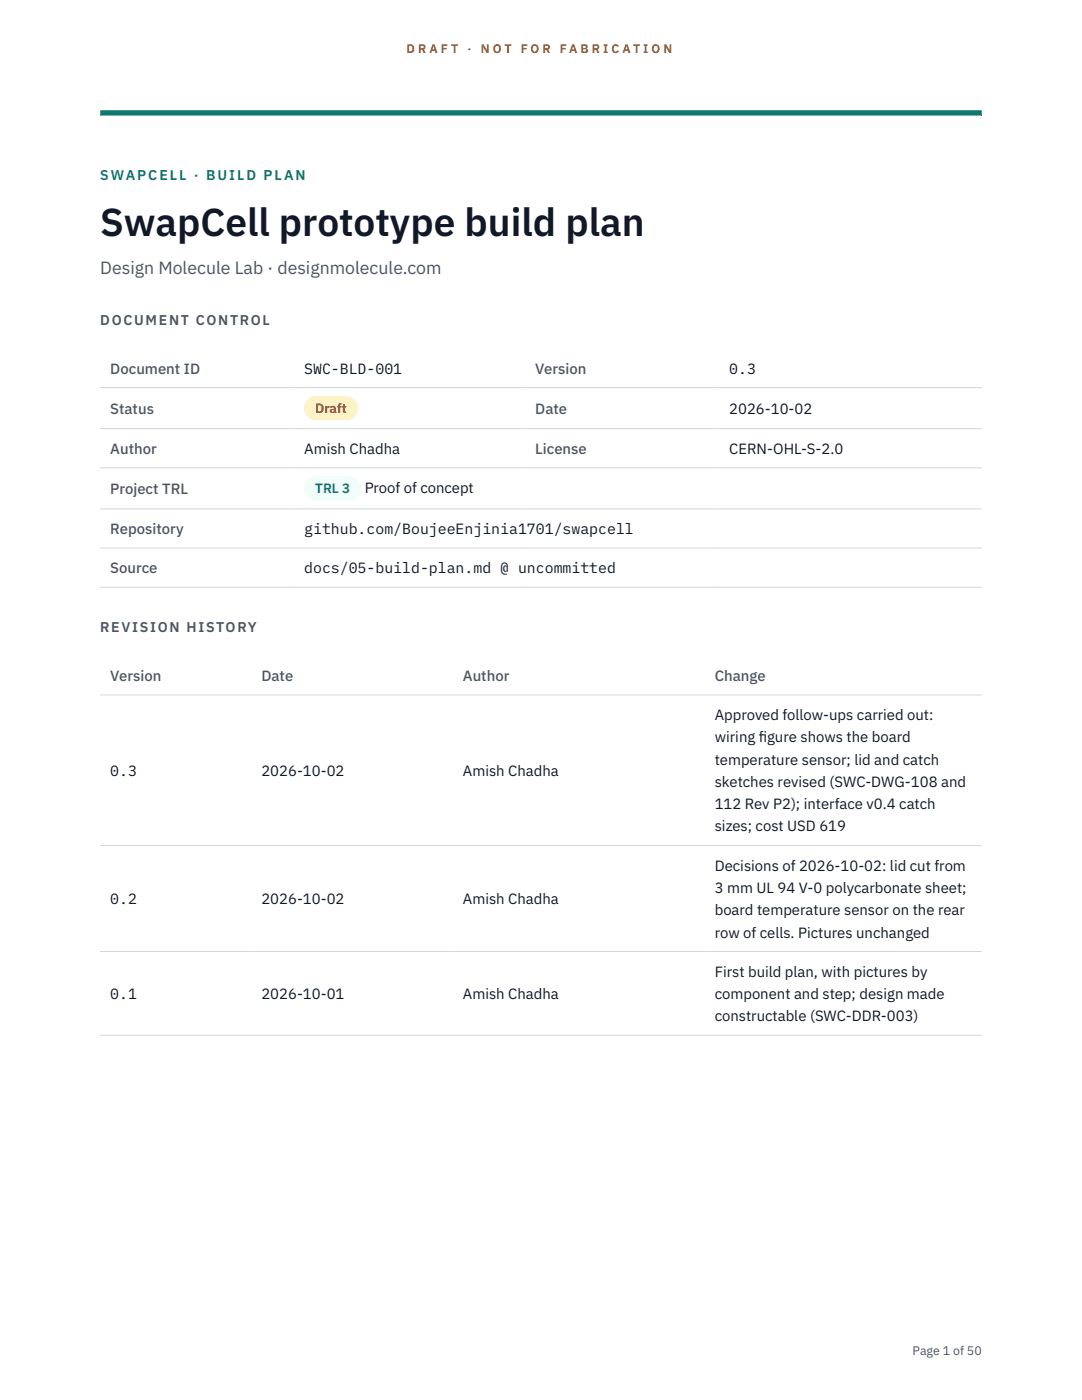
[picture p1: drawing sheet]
<svg xmlns="http://www.w3.org/2000/svg" width="216mm" height="279mm" viewBox="0 0 216 279" stroke-linecap="round" stroke-linejoin="round" font-family="sans-serif">
<defs><g id="words">
<text font-size="7.8" fill="#111827" x="20" y="47.1">SwapCell prototype build plan</text>
<text font-size="3.5" fill="#4b5563" x="20" y="54.6">Design Molecule Lab · designmolecule.com</text>
<g font-size="3" fill="#4b5563">
<text x="22" y="74.5">Document ID</text>
<text x="106.8" y="74.5">Version</text>
<text x="22" y="82.6">Status</text>
<text x="106.8" y="82.6">Date</text>
<text x="22" y="90.6">Author</text>
<text x="106.8" y="90.6">License</text>
<text x="22" y="98.6">Project TRL</text>
<text x="22" y="106.6">Repository</text>
<text x="22" y="114.4">Source</text>
<text x="22" y="135.9">Version</text>
<text x="52.2" y="135.9">Date</text>
<text x="92.4" y="135.9">Author</text>
<text x="142.6" y="135.9">Change</text>
</g>
<g font-size="3" fill="#111827">
<text x="60.7" y="74.5">SWC-BLD-001</text>
<text x="145.5" y="74.5">0.3</text>
<text x="145.5" y="82.6">2026-10-02</text>
<text x="60.7" y="90.6">Amish Chadha</text>
<text x="145.5" y="90.6">CERN-OHL-S-2.0</text>
<text x="72.8" y="98.5">Proof of concept</text>
<text x="60.7" y="106.6">github.com/BoujeeEnjinia1701/swapcell</text>
<text x="60.7" y="114.4">docs/05-build-plan.md @ uncommitted</text>
<text x="142.6" y="143.7">Approved follow-ups carried out:</text>
<text x="142.6" y="148.2">wiring f</text>
<text x="151.4" y="148.2">igure shows the board</text>
<text x="22" y="154.8">0.3</text>
<text x="52.2" y="154.8">2026-10-02</text>
<text x="92.4" y="154.8">Amish Chadha</text>
<text x="142.6" y="152.6">temperature sensor; lid and catch</text>
<text x="142.6" y="157.1">sketches revised (SWC-DWG-108 and</text>
<text x="142.6" y="161.5">112 Rev P2); interface v0.4 catch</text>
<text x="142.6" y="165.9">sizes; cost USD 619</text>
<text x="142.6" y="173.8">Decisions of 2026-10-02: lid cut from</text>
<text x="142.6" y="178.2">3 mm UL 94 V-0 polycarbonate sheet;</text>
<text x="22" y="180.4">0.2</text>
<text x="52.2" y="180.4">2026-10-02</text>
<text x="92.4" y="180.4">Amish Chadha</text>
<text x="142.6" y="182.7">board temperature sensor on the rear</text>
<text x="142.6" y="187.1">row of cells. Pictures unchanged</text>
<text x="142.6" y="194.9">First build plan, with pictures by</text>
<text x="22" y="199.4">0.1</text>
<text x="52.2" y="199.4">2026-10-01</text>
<text x="92.4" y="199.4">Amish Chadha</text>
<text x="142.6" y="199.4">component and step; design made</text>
<text x="142.6" y="203.8">constructable (SWC-DDR-003)</text>
</g>
<text font-size="2.8" fill="#0f766e" x="20" y="36">SWAPCELL · BUILD PLAN</text>
<g font-size="2.8" fill="#4b5563">
<text x="20" y="64.8">DOCUMENT CONTROL</text>
<text x="20" y="126.2">REVISION HISTORY</text>
</g>
<text font-size="2.7" fill="#92400e" x="62.9" y="82.5">Draft</text>
<text font-size="2.7" fill="#0f766e" x="62.9" y="98.5">TRL 3</text>
<g font-size="2.5" fill="#b45309">
<text x="81.1" y="10.5">D R A F T</text>
<text x="93.3" y="10.5">·</text>
<text x="95.9" y="10.5">N O T</text>
<text x="103.9" y="10.5">F O R</text>
<text x="111.7" y="10.5">F A B R I C A T I O N</text>
</g>
<text font-size="2.5" fill="#4b5563" x="182.1" y="270.3">Page 1 of 50</text>
</g></defs>
<path d="M20 23.1h175.9zM20 22h175.9v1.1h-175.9z" fill-rule="evenodd" fill="#0f766e"/>
<path d="M20 77.3h175.9M20 85.5h175.9M20 93.4h175.9M20 101.6h175.9M20 109.4h175.9M20 117.2h175.9M20 138.7h175.9M20 168.7h175.9M20 189.9h175.9M20 206.6h175.9" fill="none" stroke="#d1d5db" stroke-width=".2"/>
<path d="M60.7 79h10.7v4.9h-10.7z" fill="#fef3c7"/>
<path d="M60.7 95.1h11.4v4.8h-11.4z" fill="#f0fdfa"/>
<use href="#words"/>
</svg>
